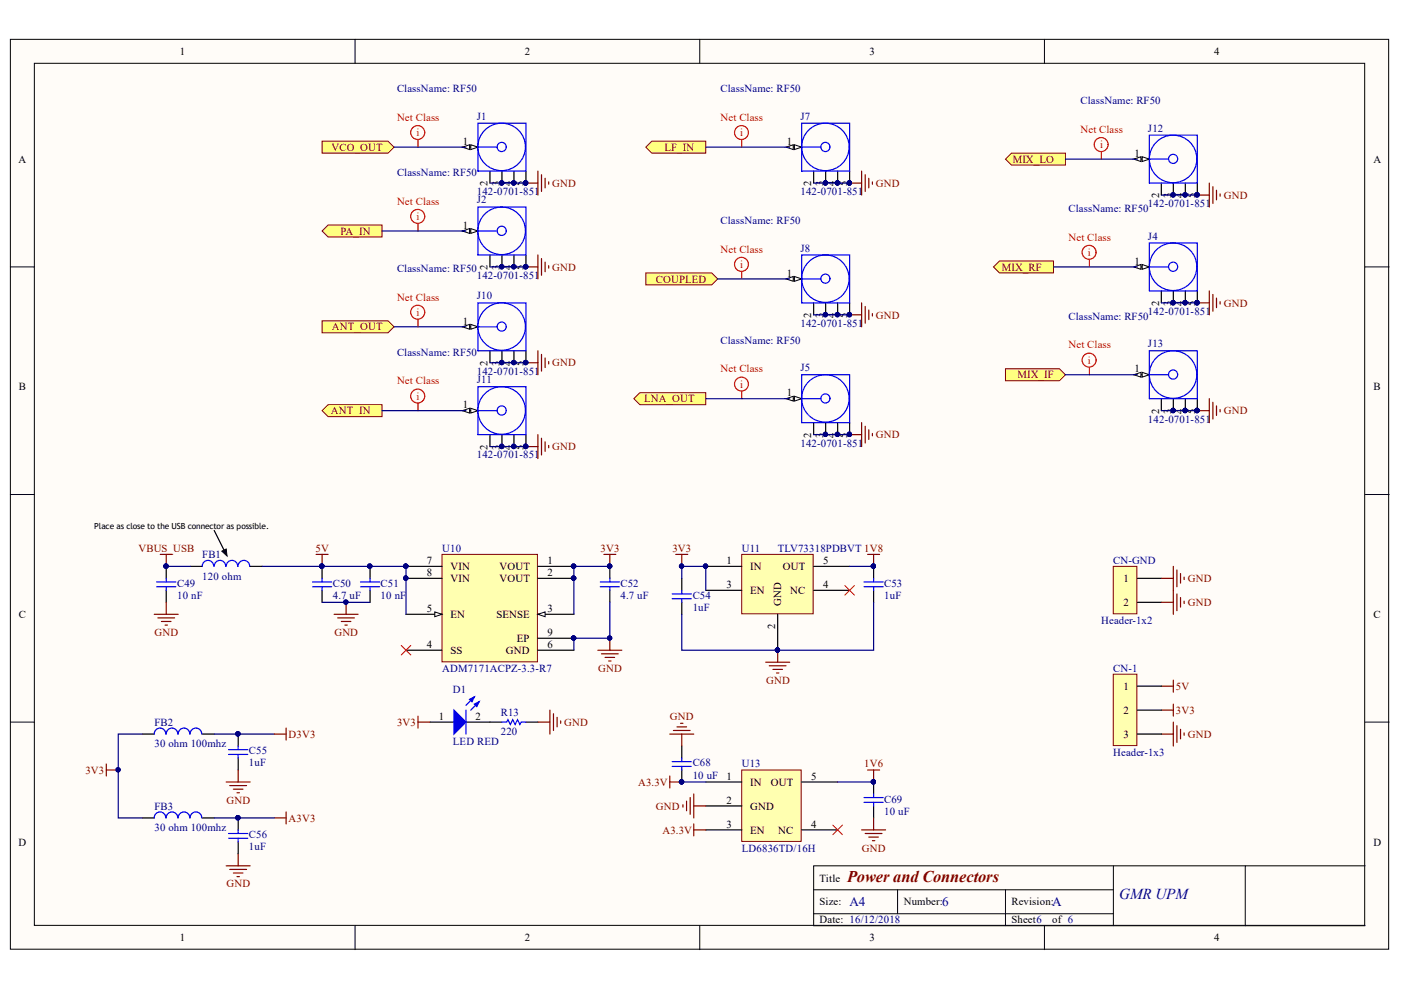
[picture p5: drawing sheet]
<svg xmlns="http://www.w3.org/2000/svg" width="297mm" height="210mm" viewBox="0 0 297 210" stroke-linecap="round" stroke-linejoin="round" font-family="sans-serif">
<defs><g id="words">
<text font-size="3.5" fill="#800000" x="179.6" y="186.9">Power and Connectors</text>
<text font-size="3.2" fill="#000080" x="237.3" y="190.5">GMR UPM</text>
<g font-size="2.8" fill="#000080">
<text x="180.1" y="192.1">A4</text>
<text x="199.7" y="192.1">6</text>
<text x="223.1" y="192.1">A</text>
</g>
<g font-size="2.3">
<text x="38.2" y="11.7">1</text>
<text x="111.2" y="11.7">2</text>
<text x="184.3" y="11.7">3</text>
<text x="257.4" y="11.7">4</text>
<text x="3.9" y="34.5">A</text>
<text x="98.1" y="30.7">1</text>
<text x="166.8" y="30.7">1</text>
<text x="240.5" y="33.2">1</text>
<text x="291.2" y="34.5">A</text>
<text x="103.4" y="39.5" transform="rotate(-90 103.4 39.5)">2</text>
<text x="105.9" y="39.5" transform="rotate(-90 105.9 39.5)">3</text>
<text x="108.5" y="39.5" transform="rotate(-90 108.5 39.5)">4</text>
<text x="111" y="39.5" transform="rotate(-90 111 39.5)">5</text>
<text x="172" y="39.5" transform="rotate(-90 172 39.5)">2</text>
<text x="174.5" y="39.5" transform="rotate(-90 174.5 39.5)">3</text>
<text x="177.1" y="39.5" transform="rotate(-90 177.1 39.5)">4</text>
<text x="179.6" y="39.5" transform="rotate(-90 179.6 39.5)">5</text>
<text x="245.8" y="42" transform="rotate(-90 245.8 42)">2</text>
<text x="248.3" y="42" transform="rotate(-90 248.3 42)">3</text>
<text x="250.8" y="42" transform="rotate(-90 250.8 42)">4</text>
<text x="253.4" y="42" transform="rotate(-90 253.4 42)">5</text>
<text x="98.1" y="48.5">1</text>
<text x="103.4" y="57.2" transform="rotate(-90 103.4 57.2)">2</text>
<text x="105.9" y="57.2" transform="rotate(-90 105.9 57.2)">3</text>
<text x="108.5" y="57.2" transform="rotate(-90 108.5 57.2)">4</text>
<text x="111" y="57.2" transform="rotate(-90 111 57.2)">5</text>
<text x="166.8" y="58.7">1</text>
<text x="240.5" y="56.1">1</text>
<text x="245.8" y="64.8" transform="rotate(-90 245.8 64.8)">2</text>
<text x="248.3" y="64.8" transform="rotate(-90 248.3 64.8)">3</text>
<text x="250.8" y="64.8" transform="rotate(-90 250.8 64.8)">4</text>
<text x="253.4" y="64.8" transform="rotate(-90 253.4 64.8)">5</text>
<text x="98.1" y="68.8">1</text>
<text x="172" y="67.4" transform="rotate(-90 172 67.4)">2</text>
<text x="174.5" y="67.4" transform="rotate(-90 174.5 67.4)">3</text>
<text x="177.1" y="67.4" transform="rotate(-90 177.1 67.4)">4</text>
<text x="179.6" y="67.4" transform="rotate(-90 179.6 67.4)">5</text>
<text x="103.4" y="77.5" transform="rotate(-90 103.4 77.5)">2</text>
<text x="105.9" y="77.5" transform="rotate(-90 105.9 77.5)">3</text>
<text x="108.5" y="77.5" transform="rotate(-90 108.5 77.5)">4</text>
<text x="111" y="77.5" transform="rotate(-90 111 77.5)">5</text>
<text x="4" y="82.8">B</text>
<text x="240.5" y="78.9">1</text>
<text x="291.2" y="82.8">B</text>
<text x="98.1" y="86.6">1</text>
<text x="166.8" y="84">1</text>
<text x="245.8" y="87.7" transform="rotate(-90 245.8 87.7)">2</text>
<text x="248.3" y="87.7" transform="rotate(-90 248.3 87.7)">3</text>
<text x="250.8" y="87.7" transform="rotate(-90 250.8 87.7)">4</text>
<text x="253.4" y="87.7" transform="rotate(-90 253.4 87.7)">5</text>
<text x="103.4" y="95.3" transform="rotate(-90 103.4 95.3)">2</text>
<text x="105.9" y="95.3" transform="rotate(-90 105.9 95.3)">3</text>
<text x="108.5" y="95.3" transform="rotate(-90 108.5 95.3)">4</text>
<text x="111" y="95.3" transform="rotate(-90 111 95.3)">5</text>
<text x="172" y="92.8" transform="rotate(-90 172 92.8)">2</text>
<text x="174.5" y="92.8" transform="rotate(-90 174.5 92.8)">3</text>
<text x="177.1" y="92.8" transform="rotate(-90 177.1 92.8)">4</text>
<text x="179.6" y="92.8" transform="rotate(-90 179.6 92.8)">5</text>
<text x="90.5" y="119.6">7</text>
<text x="116.1" y="119.6">1</text>
<text x="154.1" y="119.6">1</text>
<text x="174.5" y="119.6">5</text>
<text x="90.5" y="122.1">8</text>
<text x="95.5" y="120.9">VIN</text>
<text x="95.5" y="123.4">VIN</text>
<text x="105.9" y="120.9">VOUT</text>
<text x="105.9" y="123.4">VOUT</text>
<text x="116.1" y="122.1">2</text>
<text x="154.1" y="124.7">3</text>
<text x="159" y="120.9">IN</text>
<text x="159" y="125.9">EN</text>
<text x="166" y="120.9">OUT</text>
<text x="167.5" y="125.9">NC</text>
<text x="174.5" y="124.7">4</text>
<text x="238.2" y="123.4">1</text>
<text x="4" y="131">C</text>
<text x="90.5" y="129.8">5</text>
<text x="95.5" y="131">EN</text>
<text x="105.2" y="131">SENSE</text>
<text x="116.1" y="129.8">3</text>
<text x="165.6" y="128.5" transform="rotate(-90 165.6 128.5)">GND</text>
<text x="238.2" y="128.5">2</text>
<text x="291.2" y="131">C</text>
<text x="90.5" y="137.4">4</text>
<text x="109.6" y="136.1">EP</text>
<text x="116.1" y="137.4">6</text>
<text x="116.1" y="134.8">9</text>
<text x="164.4" y="133.4" transform="rotate(-90 164.4 133.4)">2</text>
<text x="95.5" y="138.6">SS</text>
<text x="107.3" y="138.6">GND</text>
<text x="238.2" y="146.2">1</text>
<text x="93.1" y="152.6">1</text>
<text x="100.8" y="152.6">2</text>
<text x="238.2" y="151.3">2</text>
<text x="238.2" y="156.4">3</text>
<text x="154.1" y="165.3">1</text>
<text x="159" y="166.6">IN</text>
<text x="163.4" y="166.6">OUT</text>
<text x="172" y="165.3">5</text>
<text x="154.1" y="170.4">2</text>
<text x="159" y="171.7">GND</text>
<text x="3.9" y="179.3">D</text>
<text x="154.1" y="175.5">3</text>
<text x="159" y="176.8">EN</text>
<text x="165" y="176.8">NC</text>
<text x="172" y="175.5">4</text>
<text x="291.2" y="179.3">D</text>
<text x="173.8" y="186.9">Title</text>
<text x="173.8" y="192">Size:</text>
<text x="191.6" y="192">Number:</text>
<text x="214.5" y="192">Revision:</text>
<text x="173.8" y="195.8">Date: 16/12/2018</text>
<text x="214.5" y="195.8">Sheet6</text>
<text x="223.1" y="195.8">of 6</text>
<text x="38.2" y="199.6">1</text>
<text x="111.2" y="199.6">2</text>
<text x="184.3" y="199.6">3</text>
<text x="257.4" y="199.6">4</text>
</g>
<g font-size="2.3" fill="#000080">
<text x="84.2" y="19.5">ClassName: RF50</text>
<text x="152.8" y="19.5">ClassName: RF50</text>
<text x="229.1" y="22.1">ClassName: RF50</text>
<text x="101.1" y="25.4">J1</text>
<text x="169.7" y="25.4">J7</text>
<text x="243.4" y="27.9">J12</text>
<text x="84.2" y="37.3">ClassName: RF50</text>
<text x="101.1" y="41.3">142-0701-851</text>
<text x="169.7" y="41.3">142-0701-851</text>
<text x="101.1" y="43.1">J2</text>
<text x="152.8" y="47.5">ClassName: RF50</text>
<text x="226.6" y="45">ClassName: RF50</text>
<text x="243.4" y="44">142-0701-851</text>
<text x="169.7" y="53.3">J8</text>
<text x="243.4" y="50.8">J4</text>
<text x="84.2" y="57.6">ClassName: RF50</text>
<text x="101.1" y="59.2">142-0701-851</text>
<text x="101.1" y="63.5">J10</text>
<text x="169.7" y="69.3">142-0701-851</text>
<text x="226.6" y="67.8">ClassName: RF50</text>
<text x="243.4" y="66.8">142-0701-851</text>
<text x="84.2" y="75.4">ClassName: RF50</text>
<text x="152.8" y="72.9">ClassName: RF50</text>
<text x="243.4" y="73.6">J13</text>
<text x="101.1" y="81.2">J11</text>
<text x="101.1" y="79.5">142-0701-851</text>
<text x="169.7" y="78.7">J5</text>
<text x="243.4" y="89.6">142-0701-851</text>
<text x="169.7" y="94.7">142-0701-851</text>
<text x="101.1" y="97.2">142-0701-851</text>
<text x="42.9" y="118.3">FB1</text>
<text x="93.7" y="117.1">U10</text>
<text x="157.3" y="117.1">U11</text>
<text x="164.9" y="117.1">TLV73318PDBVT 1V8</text>
<text x="236" y="119.6">CN-GND</text>
<text x="37.6" y="124.4">C49</text>
<text x="42.9" y="122.9">120 ohm</text>
<text x="70.6" y="124.4">C50</text>
<text x="80.7" y="124.4">C51</text>
<text x="131.6" y="124.4">C52</text>
<text x="187.5" y="124.4">C53</text>
<text x="37.6" y="127">10 nF</text>
<text x="70.6" y="127">4.7 uF</text>
<text x="80.7" y="127">10 nF</text>
<text x="131.6" y="127">4.7 uF</text>
<text x="146.9" y="127">C54</text>
<text x="146.9" y="129.5">1uF</text>
<text x="187.5" y="127">1uF</text>
<text x="233.5" y="132.3">Header-1x2</text>
<text x="93.7" y="142.4">ADM7171ACPZ-3.3-R7</text>
<text x="236" y="142.4">CN-1</text>
<text x="96" y="147">D1</text>
<text x="32.7" y="153.8">FB2</text>
<text x="106.2" y="151.8">R13</text>
<text x="106.2" y="155.9">220</text>
<text x="32.7" y="158.4">30 ohm 100mhz</text>
<text x="52.8" y="159.9">C55</text>
<text x="96" y="157.9">LED RED</text>
<text x="236" y="160.2">Header-1x3</text>
<text x="52.8" y="162.5">1uF</text>
<text x="146.9" y="162.5">C68</text>
<text x="146.9" y="165.1">10 uF</text>
<text x="157.3" y="162.7">U13</text>
<text x="32.7" y="171.7">FB3</text>
<text x="187.5" y="170.2">C69</text>
<text x="187.5" y="172.7">10 uF</text>
<text x="32.7" y="176.2">30 ohm 100mhz</text>
<text x="52.8" y="177.8">C56</text>
<text x="52.8" y="180.3">1uF</text>
<text x="157.3" y="180.6">LD6836TD/16H</text>
</g>
<g font-size="2.3" fill="#f00">
<text x="84.2" y="25.6">Net Class</text>
<text x="88.3" y="28.9">i</text>
<text x="152.8" y="25.6">Net Class</text>
<text x="156.9" y="28.9">i</text>
<text x="229.1" y="28.1">Net Class</text>
<text x="233.2" y="31.4">i</text>
<text x="84.2" y="43.4">Net Class</text>
<text x="88.3" y="46.7">i</text>
<text x="152.8" y="53.6">Net Class</text>
<text x="226.6" y="51.1">Net Class</text>
<text x="156.9" y="56.9">i</text>
<text x="230.6" y="54.3">i</text>
<text x="84.2" y="63.7">Net Class</text>
<text x="88.3" y="67">i</text>
<text x="226.6" y="73.9">Net Class</text>
<text x="230.6" y="77.2">i</text>
<text x="84.2" y="81.5">Net Class</text>
<text x="152.8" y="78.9">Net Class</text>
<text x="156.9" y="82.2">i</text>
<text x="88.3" y="84.8">i</text>
</g>
<g font-size="2.3" fill="#800000">
<text x="70.3" y="31.9">VCO_OUT</text>
<text x="140.9" y="31.9">LF_IN</text>
<text x="214.7" y="34.5">MIX_LO</text>
<text x="117.1" y="39.6">GND</text>
<text x="185.7" y="39.6">GND</text>
<text x="259.5" y="42.1">GND</text>
<text x="72.2" y="49.8">PA_IN</text>
<text x="117.1" y="57.4">GND</text>
<text x="139.1" y="59.9">COUPLED</text>
<text x="212.4" y="57.4">MIX_RF</text>
<text x="259.5" y="65">GND</text>
<text x="70.4" y="70.1">ANT_OUT</text>
<text x="185.7" y="67.5">GND</text>
<text x="117.1" y="77.7">GND</text>
<text x="215.7" y="80.2">MIX_IF</text>
<text x="70.1" y="87.8">ANT_IN</text>
<text x="136.5" y="85.3">LNA_OUT</text>
<text x="259.5" y="87.8">GND</text>
<text x="117.1" y="95.4">GND</text>
<text x="185.7" y="92.9">GND</text>
<text x="29.4" y="117.1">VBUS_USB</text>
<text x="66.9" y="117.1">5V</text>
<text x="127.3" y="117.1">3V3</text>
<text x="142.5" y="117.1">3V3</text>
<text x="251.9" y="123.4">GND</text>
<text x="251.9" y="128.5">GND</text>
<text x="32.7" y="134.8">GND</text>
<text x="70.9" y="134.8">GND</text>
<text x="126.8" y="142.4">GND</text>
<text x="162.4" y="145">GND</text>
<text x="249.3" y="146.2">5V</text>
<text x="84.2" y="153.8">3V3</text>
<text x="119.6" y="153.8">GND</text>
<text x="142" y="152.6">GND</text>
<text x="249.3" y="151.3">3V3</text>
<text x="61.2" y="156.4">D3V3</text>
<text x="251.9" y="156.4">GND</text>
<text x="18.1" y="164.1">3V3</text>
<text x="135.3" y="166.6">A3.3V</text>
<text x="183.2" y="162.7">1V6</text>
<text x="48.1" y="170.4">GND</text>
<text x="139.1" y="171.7">GND</text>
<text x="61.2" y="174.2">A3V3</text>
<text x="140.4" y="176.8">A3.3V</text>
<text x="182.7" y="180.6">GND</text>
<text x="48.1" y="188.2">GND</text>
</g>
<text font-size="1.8" x="20" y="112.1">Place as close to the USB connector as possible.</text>
</g></defs>
<g fill="#fffcf8" stroke="#000" stroke-width=".21">
<path d="M2.2 8.3h292.2v193h-292.2z"/>
<path d="M7.3 13.4h282v182.8h-282z"/>
</g>
<g fill="none" stroke="#000" stroke-width=".21">
<path d="M75.3 8.3v5.1M148.4 8.3v5.1M221.4 8.3v5.1M2.2 56.6h5.1M289.4 56.6h5.1M2.2 104.8h5.1M289.4 104.8h5.1M2.2 153.1h5.1M289.4 153.1h5.1M75.3 196.3v5.1M148.4 196.3v5.1M172.5 188.7h63.6"/>
<path d="M172.5 193.7h63.6M190.3 188.7v5M213.2 188.7v7.6M221.4 196.3v5.1M236.1 183.6v12.7M264 183.6h-91.5v12.7h116.9M289.4 183.6h-25.4v12.7"/>
</g>
<path d="M93.7 117.5h20.2v22.8h-20.2z" fill="#ffffb0" stroke="#800000" stroke-width=".21"/>
<path d="M114 120.1h7.7M114 122.6h7.7M114 130.2h7.7" fill="none" stroke="#000" stroke-width=".25"/>
<g fill="#000080" stroke="#000080" stroke-width=".21">
<circle cx="121.6" cy="120" r=".46"/>
<circle cx="121.6" cy="122.6" r=".46"/>
</g>
<path d="M114 130.2l1.6-.5v1.1z" fill="#fffcf8"/>
<path d="M114 130.2l1.6-.5v1.1z" fill="none" stroke="#000" stroke-width=".21"/>
<path d="M86.1 137.9h7.6M86.1 130.2h7.6" fill="none" stroke="#000" stroke-width=".25"/>
<path d="M92.2 129.7l1.5 .5-1.5 .6z" fill="#fffcf8"/>
<path d="M92.2 129.7l1.5 .5-1.5 .6z" fill="none" stroke="#000" stroke-width=".21"/>
<g fill="none" stroke="#000" stroke-width=".25">
<path d="M98.8 87.1h2.5M111.5 92.2v2.5M35.2 120.1v2.5M35.2 125.2v2.5M40.3 120.1h2.6M53 120.1h2.6M68.3 120.1v2.5M68.3 125.2v2.5M78.5 120.1v2.5M78.5 125.2v2.5M86.1 120.1h7.6M86.1 122.6h7.6"/>
<path d="M114 137.9h7.7M114 135.3h7.7M129.3 120.1v2.5M129.3 125.2v2.5"/>
</g>
<g fill="#000080" stroke="#000080" stroke-width=".21">
<circle cx="86" cy="120" r=".46"/>
<circle cx="86" cy="122.6" r=".46"/>
<circle cx="121.6" cy="135.3" r=".46"/>
<circle cx="121.6" cy="120" r=".46"/>
<circle cx="121.6" cy="122.6" r=".46"/>
<circle cx="129.2" cy="120" r=".46"/>
<circle cx="129.2" cy="135.3" r=".46"/>
<circle cx="68.2" cy="120" r=".46"/>
<circle cx="78.4" cy="120" r=".46"/>
<circle cx="73.3" cy="127.7" r=".46"/>
<circle cx="144.5" cy="120" r=".46"/>
<circle cx="185.2" cy="120" r=".46"/>
<circle cx="164.8" cy="137.8" r=".46"/>
<circle cx="35.2" cy="120" r=".46"/>
<circle cx="111.4" cy="94.7" r=".47"/>
</g>
<g fill="none" stroke="#00f" stroke-width=".25">
<path d="M33.2 123.4h4.1M33.2 124.4h4.1M35.2 122.6v.8M35.2 124.4v.8M45.3 120.1a1.22 1.22 0 0 0-1.2-1.3 1.22 1.22 0 0 0-1.2 1.3M47.9 120.1a1.22 1.22 0 0 0-1.3-1.3 1.22 1.22 0 0 0-1.2 1.3M50.4 120.1a1.22 1.22 0 0 0-1.2-1.3 1.22 1.22 0 0 0-1.2 1.3M52.9 120.1a1.23 1.23 0 0 0-1.2-1.3 1.23 1.23 0 0 0-1.2 1.3M66.3 123.4h4M66.3 124.4h4M68.3 122.6v.8M68.3 124.4v.8"/>
<path d="M76.4 123.4h4.1M76.4 124.4h4.1M78.5 122.6v.8M78.5 124.4v.8M127.3 123.4h4M127.3 124.4h4M129.3 122.6v.8M129.3 124.4v.8"/>
<circle cx="106.4" cy="87" r="5"/>
<circle cx="106.4" cy="87" r=".97"/>
</g>
<g fill="none" stroke="#800000" stroke-width=".25">
<path d="M34 117.5h2.5M35.2 117.5v2.6M67 117.5h2.6M68.3 117.5v2.6M143.3 117.5h2.5M144.5 117.5v2.6M183.9 117.5h2.6M185.2 117.5v2.6M32.7 130.2h5.1M33.5 131h3.5M34.2 131.8h2.1M35 132.5h.5"/>
<path d="M35.2 127.7v2.5M70.8 130.2h5.1M71.6 131h3.6M72.4 131.8h2M73.1 132.5h.5M73.4 127.7v2.5M126.8 137.9h5M127.5 138.6h3.6M128.3 139.4h2M129.3 135.3v2.6M164.9 137.9v2.5M88.6 151.8v2.6"/>
<path d="M88.6 153.1h2.6M129 140.1h.6M162.3 140.4h5.1M163.1 141.2h3.6M163.9 141.9h2M164.6 142.7h.5"/>
</g>
<path d="M85.1 136.8l2 2.1M87.1 136.8l-2 2.1" fill="none" stroke="#f00" stroke-width=".21"/>
<path d="M99.8 86.6l1.5 .5-1.5 .5z" fill="#fffcf8"/>
<path d="M99.8 86.6l1.5 .5-1.5 .5z" fill="none" stroke="#000" stroke-width=".21"/>
<path d="M98 87.1l1.6-.5v1z" fill="#fffcf8"/>
<path d="M98 87.1l1.6-.5v1z" fill="none" stroke="#000" stroke-width=".21"/>
<path d="M98.8 69.3h2.5M111.5 74.4v2.5M103.9 92.2v2.5M106.4 92.2v2.5M109 92.2v2.5" fill="none" stroke="#000" stroke-width=".25"/>
<g fill="#000080" stroke="#000080" stroke-width=".21">
<circle cx="106.4" cy="94.7" r=".46"/>
<circle cx="108.9" cy="94.7" r=".46"/>
<circle cx="111.4" cy="94.7" r=".47"/>
<circle cx="111.4" cy="76.9" r=".46"/>
</g>
<g fill="none" stroke="#00f" stroke-width=".25">
<path d="M101.3 82h10.2v10.2h-10.2zM101.3 87.1h4.1"/>
<circle cx="106.4" cy="69.2" r="5"/>
<circle cx="106.4" cy="69.2" r=".97"/>
</g>
<path d="M99.8 68.8l1.5 .5-1.5 .5z" fill="#fffcf8"/>
<path d="M99.8 68.8l1.5 .5-1.5 .5z" fill="none" stroke="#000" stroke-width=".21"/>
<path d="M98 69.3l1.6-.5v1z" fill="#fffcf8"/>
<path d="M98 69.3l1.6-.5v1z" fill="none" stroke="#000" stroke-width=".21"/>
<path d="M103.9 74.4v2.5M106.4 74.4v2.5M109 74.4v2.5M91.2 153.1h5.1M98.8 153.1h5.1" fill="none" stroke="#000" stroke-width=".25"/>
<g fill="#000080" stroke="#000080" stroke-width=".21">
<circle cx="106.4" cy="76.9" r=".46"/>
<circle cx="108.9" cy="76.9" r=".46"/>
<circle cx="111.4" cy="76.9" r=".46"/>
</g>
<path d="M101.3 64.2h10.2v10.2h-10.2zM101.3 69.3h4.1" fill="none" stroke="#00f" stroke-width=".25"/>
<path d="M96.3 150.6l2.5 2.5-2.5 2.5z" fill="#00f"/>
<path d="M96.3 150.6l2.5 2.5-2.5 2.5zM100.6 147.8l-1.8 1.7M101.6 148.8l-1.8 1.8" fill="none" stroke="#00f" stroke-width=".25"/>
<path d="M100.6 149.3l1-.5-.5 1z" fill="#00f"/>
<path d="M100.6 149.3l1-.5-.5 1z" fill="none" stroke="#00f" stroke-width=".25"/>
<path d="M99.6 148.3l1-.5-.5 1z" fill="#00f"/>
<g fill="none" stroke="#00f" stroke-width=".25">
<path d="M35.1 155.6a1.22 1.22 0 0 0-1.2-1.2 1.22 1.22 0 0 0-1.2 1.2M37.7 155.6a1.22 1.22 0 0 0-1.2-1.2 1.22 1.22 0 0 0-1.3 1.2M40.2 155.6a1.22 1.22 0 0 0-1.2-1.2 1.22 1.22 0 0 0-1.2 1.2M42.8 155.6a1.23 1.23 0 0 0-1.3-1.2 1.23 1.23 0 0 0-1.2 1.2M48.5 158.9h4M48.5 160h4M50.5 158.2v.7M50.5 160v.7M98.8 150.6v5M99.6 148.3l1-.5-.5 1zM106.4 153.1h1l.3-.5 .5 1 .5-1 .5 1 .5-1 .5 1 .3-.5h1M35.1 173.4a1.22 1.22 0 0 0-1.2-1.3 1.22 1.22 0 0 0-1.2 1.3"/>
<path d="M37.7 173.4a1.22 1.22 0 0 0-1.2-1.3 1.22 1.22 0 0 0-1.3 1.3M40.2 173.4a1.22 1.22 0 0 0-1.2-1.3 1.22 1.22 0 0 0-1.2 1.3M42.8 173.4a1.23 1.23 0 0 0-1.3-1.3 1.23 1.23 0 0 0-1.2 1.3M48.5 176.7h4M48.5 177.7h4M50.5 176v.7M50.5 177.7v.8"/>
</g>
<path d="M30.2 155.6h2.5M42.9 155.6h2.5M50.5 155.6v2.6M103.9 153.1h2.5M111.5 153.1h2.5M30.2 173.4h2.5M42.9 173.4h2.5M50.5 160.7v2.6M50.5 173.4v2.6M50.5 178.5v2.5" fill="none" stroke="#000" stroke-width=".25"/>
<path d="M128 117.5h2.6M129.3 117.5v2.6M114 153.1h2.6M116.6 150.6v5M117.4 151.3v3.6M118.1 152.1v2M118.9 152.8v.6" fill="none" stroke="#800000" stroke-width=".25"/>
<g fill="#000080" stroke="#000080" stroke-width=".21">
<circle cx="129.2" cy="120" r=".46"/>
<circle cx="50.4" cy="155.6" r=".46"/>
<circle cx="50.4" cy="173.4" r=".47"/>
</g>
<g fill="#ffff80" stroke="#800000" stroke-width=".21">
<path d="M68.3 68h14l1.2 1.3-1.2 1.3h-14z" fill-rule="evenodd"/>
<path d="M68.3 87.1l1.3-1.3h11.4v2.5h-11.4z" fill-rule="evenodd"/>
</g>
<g fill="none" stroke="#f00" stroke-width=".25">
<path d="M88.6 67.8v1.5M88.6 85.5v1.6"/>
<circle cx="88.6" cy="66.2" r="1.48"/>
<circle cx="88.6" cy="84" r="1.48"/>
</g>
<path d="M111.5 76.9h2.5M114 74.4v5.1M114.8 75.1v3.6M115.6 75.9v2M116.3 76.7v.5M111.5 94.7h2.5M114 92.2v5M114.8 92.9v3.6M115.6 93.7v2M116.3 94.4v.5" fill="none" stroke="#800000" stroke-width=".25"/>
<g fill="#000080" stroke="#000080" stroke-width=".21">
<circle cx="111.4" cy="76.9" r=".46"/>
<circle cx="111.4" cy="94.7" r=".47"/>
<circle cx="111.4" cy="56.5" r=".46"/>
</g>
<path d="M98.8 49h2.5M111.5 54.1v2.5" fill="none" stroke="#000" stroke-width=".25"/>
<g fill="none" stroke="#00f" stroke-width=".25">
<circle cx="106.4" cy="48.9" r="5"/>
<circle cx="106.4" cy="48.9" r=".97"/>
</g>
<path d="M99.8 48.5l1.5 .5-1.5 .5z" fill="#fffcf8"/>
<path d="M99.8 48.5l1.5 .5-1.5 .5z" fill="none" stroke="#000" stroke-width=".21"/>
<path d="M98 49l1.6-.5v1z" fill="#fffcf8"/>
<path d="M98 49l1.6-.5v1z" fill="none" stroke="#000" stroke-width=".21"/>
<path d="M98.8 31.2h2.5M111.5 36.3v2.5M103.9 54.1v2.5M106.4 54.1v2.5M109 54.1v2.5" fill="none" stroke="#000" stroke-width=".25"/>
<g fill="#000080" stroke="#000080" stroke-width=".21">
<circle cx="106.4" cy="56.5" r=".46"/>
<circle cx="108.9" cy="56.5" r=".46"/>
<circle cx="111.4" cy="56.5" r=".46"/>
<circle cx="111.4" cy="38.8" r=".47"/>
</g>
<g fill="none" stroke="#00f" stroke-width=".25">
<path d="M101.3 43.9h10.2v10.2h-10.2zM101.3 49h4.1"/>
<circle cx="106.4" cy="31.2" r=".97"/>
<circle cx="106.4" cy="31.1" r="5"/>
</g>
<path d="M99.8 30.7l1.5 .5-1.5 .5z" fill="#fffcf8"/>
<path d="M99.8 30.7l1.5 .5-1.5 .5z" fill="none" stroke="#000" stroke-width=".21"/>
<path d="M98 31.2l1.6-.5v1z" fill="#fffcf8"/>
<path d="M98 31.2l1.6-.5v1z" fill="none" stroke="#000" stroke-width=".21"/>
<path d="M103.9 36.3v2.5M106.4 36.3v2.5M109 36.3v2.5" fill="none" stroke="#000" stroke-width=".25"/>
<g fill="#000080" stroke="#000080" stroke-width=".21">
<circle cx="106.4" cy="38.8" r=".46"/>
<circle cx="108.9" cy="38.8" r=".46"/>
<circle cx="111.4" cy="38.8" r=".47"/>
</g>
<path d="M101.3 26.1h10.2v10.2h-10.2zM101.3 31.2h4.1" fill="none" stroke="#00f" stroke-width=".25"/>
<g fill="#ffff80" stroke="#800000" stroke-width=".21">
<path d="M68.3 29.9h14l1.2 1.3-1.2 1.3h-14z" fill-rule="evenodd"/>
<path d="M68.3 49l1.3-1.3h11.4v2.5h-11.4z" fill-rule="evenodd"/>
</g>
<g fill="none" stroke="#f00" stroke-width=".25">
<path d="M88.6 29.7v1.5M88.6 47.5v1.5"/>
<circle cx="88.6" cy="28.1" r="1.48"/>
<circle cx="88.6" cy="45.9" r="1.48"/>
</g>
<path d="M111.5 38.8h2.5M114 36.3v5.1M114.8 37v3.6M115.6 37.8v2M116.3 38.6v.5M111.5 56.6h2.5M114 54.1v5M114.8 54.8v3.6M115.6 55.6v2M116.3 56.3v.5" fill="none" stroke="#800000" stroke-width=".25"/>
<g fill="#000080" stroke="#000080" stroke-width=".21">
<circle cx="111.4" cy="38.8" r=".47"/>
<circle cx="111.4" cy="56.5" r=".46"/>
<circle cx="180.1" cy="92.1" r=".46"/>
</g>
<path d="M167.4 84.5h2.6M180.1 89.6v2.6" fill="none" stroke="#000" stroke-width=".25"/>
<g fill="none" stroke="#00f" stroke-width=".25">
<circle cx="175" cy="84.5" r=".97"/>
<circle cx="175" cy="84.5" r="5"/>
</g>
<path d="M168.4 84l1.6 .5-1.6 .5z" fill="#fffcf8"/>
<path d="M168.4 84l1.6 .5-1.6 .5z" fill="none" stroke="#000" stroke-width=".21"/>
<path d="M166.7 84.5l1.5-.5v1z" fill="#fffcf8"/>
<path d="M166.7 84.5l1.5-.5v1z" fill="none" stroke="#000" stroke-width=".21"/>
<path d="M172.5 89.6v2.6M175.1 89.6v2.6M177.6 89.6v2.6" fill="none" stroke="#000" stroke-width=".25"/>
<g fill="#000080" stroke="#000080" stroke-width=".21">
<circle cx="175" cy="92.1" r=".46"/>
<circle cx="177.5" cy="92.1" r=".46"/>
<circle cx="180.1" cy="92.1" r=".46"/>
</g>
<path d="M170 79.5h10.1v10.1h-10.1zM170 84.5h4" fill="none" stroke="#00f" stroke-width=".25"/>
<path d="M134.4 84.5l1.3-1.2h13.9v2.5h-13.9z" fill-rule="evenodd" fill="#ffff80" stroke="#800000" stroke-width=".21"/>
<g fill="none" stroke="#f00" stroke-width=".25">
<path d="M157.3 83v1.5"/>
<circle cx="157.2" cy="81.4" r="1.47"/>
</g>
<path d="M180.1 92.2h2.6M182.7 89.6v5.1M183.4 90.4v3.5M184.2 91.1v2.1M185 91.9v.5" fill="none" stroke="#800000" stroke-width=".25"/>
<g fill="#000080" stroke="#000080" stroke-width=".21">
<circle cx="180.1" cy="92.1" r=".46"/>
<circle cx="180.1" cy="38.8" r=".46"/>
</g>
<path d="M167.4 31.2h2.6M180.1 36.3v2.5" fill="none" stroke="#000" stroke-width=".25"/>
<g fill="none" stroke="#00f" stroke-width=".25">
<circle cx="175" cy="31.2" r=".97"/>
<circle cx="175" cy="31.1" r="5"/>
</g>
<path d="M168.4 30.7l1.6 .5-1.6 .5z" fill="#fffcf8"/>
<path d="M168.4 30.7l1.6 .5-1.6 .5z" fill="none" stroke="#000" stroke-width=".21"/>
<path d="M166.7 31.2l1.5-.5v1z" fill="#fffcf8"/>
<path d="M166.7 31.2l1.5-.5v1z" fill="none" stroke="#000" stroke-width=".21"/>
<path d="M172.5 36.3v2.5M175.1 36.3v2.5M177.6 36.3v2.5" fill="none" stroke="#000" stroke-width=".25"/>
<g fill="#000080" stroke="#000080" stroke-width=".21">
<circle cx="175" cy="38.8" r=".46"/>
<circle cx="177.5" cy="38.8" r=".46"/>
<circle cx="180.1" cy="38.8" r=".46"/>
</g>
<path d="M170 26.1h10.1v10.2h-10.1zM170 31.2h4" fill="none" stroke="#00f" stroke-width=".25"/>
<path d="M136.9 31.2l1.3-1.3h11.4v2.6h-11.4z" fill-rule="evenodd" fill="#ffff80" stroke="#800000" stroke-width=".21"/>
<g fill="none" stroke="#f00" stroke-width=".25">
<path d="M157.3 29.7v1.5"/>
<circle cx="157.2" cy="28.1" r="1.47"/>
</g>
<path d="M180.1 38.8h2.6M182.7 36.3v5.1M183.4 37v3.6M184.2 37.8v2M185 38.6v.5" fill="none" stroke="#800000" stroke-width=".25"/>
<g fill="#000080" stroke="#000080" stroke-width=".21">
<circle cx="180.1" cy="38.8" r=".46"/>
<circle cx="180.1" cy="66.7" r=".46"/>
</g>
<path d="M167.4 59.1h2.6M180.1 64.2v2.6" fill="none" stroke="#000" stroke-width=".25"/>
<g fill="none" stroke="#00f" stroke-width=".25">
<circle cx="175" cy="59.1" r=".97"/>
<circle cx="175" cy="59.1" r="5"/>
</g>
<path d="M168.4 58.6l1.6 .5-1.6 .5z" fill="#fffcf8"/>
<path d="M168.4 58.6l1.6 .5-1.6 .5z" fill="none" stroke="#000" stroke-width=".21"/>
<path d="M166.7 59.1l1.5-.5v1z" fill="#fffcf8"/>
<path d="M166.7 59.1l1.5-.5v1z" fill="none" stroke="#000" stroke-width=".21"/>
<path d="M172.5 64.2v2.6M175.1 64.2v2.6M177.6 64.2v2.6" fill="none" stroke="#000" stroke-width=".25"/>
<g fill="#000080" stroke="#000080" stroke-width=".21">
<circle cx="175" cy="66.7" r=".46"/>
<circle cx="177.5" cy="66.7" r=".46"/>
<circle cx="180.1" cy="66.7" r=".46"/>
</g>
<path d="M170 54.1h10.1v10.1h-10.1zM170 59.1h4" fill="none" stroke="#00f" stroke-width=".25"/>
<path d="M136.9 57.9h14l1.3 1.2-1.3 1.3h-14z" fill-rule="evenodd" fill="#ffff80" stroke="#800000" stroke-width=".21"/>
<g fill="none" stroke="#f00" stroke-width=".25">
<path d="M157.3 57.6v1.5"/>
<circle cx="157.2" cy="56.1" r="1.48"/>
</g>
<path d="M180.1 66.8h2.6M182.7 64.2v5.1M183.4 65v3.5M184.2 65.7v2.1M185 66.5v.5" fill="none" stroke="#800000" stroke-width=".25"/>
<g fill="#000080" stroke="#000080" stroke-width=".21">
<circle cx="180.1" cy="66.7" r=".46"/>
<circle cx="253.8" cy="41.3" r=".46"/>
</g>
<path d="M241.1 33.7h2.6M253.9 38.8v2.6" fill="none" stroke="#000" stroke-width=".25"/>
<g fill="none" stroke="#00f" stroke-width=".25">
<circle cx="248.7" cy="33.7" r="5"/>
<circle cx="248.7" cy="33.7" r=".97"/>
</g>
<path d="M242.2 33.2l1.5 .5-1.5 .5z" fill="#fffcf8"/>
<path d="M242.2 33.2l1.5 .5-1.5 .5z" fill="none" stroke="#000" stroke-width=".21"/>
<path d="M240.4 33.7l1.5-.5v1z" fill="#fffcf8"/>
<path d="M240.4 33.7l1.5-.5v1z" fill="none" stroke="#000" stroke-width=".21"/>
<path d="M246.2 38.8v2.6M248.8 38.8v2.6M251.3 38.8v2.6" fill="none" stroke="#000" stroke-width=".25"/>
<g fill="#000080" stroke="#000080" stroke-width=".21">
<circle cx="248.7" cy="41.3" r=".46"/>
<circle cx="251.3" cy="41.3" r=".46"/>
<circle cx="253.8" cy="41.3" r=".46"/>
</g>
<path d="M243.7 28.7h10.2v10.1h-10.2zM243.7 33.7h4.1" fill="none" stroke="#00f" stroke-width=".25"/>
<path d="M213.2 33.7l1.3-1.2h11.4v2.5h-11.4z" fill-rule="evenodd" fill="#ffff80" stroke="#800000" stroke-width=".21"/>
<g fill="none" stroke="#f00" stroke-width=".25">
<path d="M233.5 32.2v1.5"/>
<circle cx="233.5" cy="30.7" r="1.48"/>
</g>
<path d="M256.4 38.8v5.1M257.2 39.6v3.5M253.9 41.4h2.5M257.9 40.3v2.1M258.7 41.1v.5" fill="none" stroke="#800000" stroke-width=".25"/>
<g fill="#000080" stroke="#000080" stroke-width=".21">
<circle cx="253.8" cy="41.3" r=".46"/>
<circle cx="253.8" cy="87" r=".47"/>
</g>
<path d="M241.1 79.5h2.6M253.9 84.5v2.6" fill="none" stroke="#000" stroke-width=".25"/>
<g fill="none" stroke="#00f" stroke-width=".25">
<circle cx="248.7" cy="79.4" r=".97"/>
<circle cx="248.7" cy="79.4" r="5"/>
</g>
<path d="M242.2 78.9l1.5 .6-1.5 .5z" fill="#fffcf8"/>
<path d="M242.2 78.9l1.5 .6-1.5 .5z" fill="none" stroke="#000" stroke-width=".21"/>
<path d="M240.4 79.5l1.5-.6v1.1z" fill="#fffcf8"/>
<path d="M240.4 79.5l1.5-.6v1.1z" fill="none" stroke="#000" stroke-width=".21"/>
<path d="M246.2 84.5v2.6M248.8 84.5v2.6M251.3 84.5v2.6" fill="none" stroke="#000" stroke-width=".25"/>
<g fill="#000080" stroke="#000080" stroke-width=".21">
<circle cx="248.7" cy="87" r=".46"/>
<circle cx="251.3" cy="87" r=".46"/>
<circle cx="253.8" cy="87" r=".47"/>
</g>
<path d="M243.7 74.4h10.2v10.1h-10.2zM243.7 79.5h4.1" fill="none" stroke="#00f" stroke-width=".25"/>
<path d="M213.2 78.2h11.4l1.3 1.3-1.3 1.2h-11.4z" fill-rule="evenodd" fill="#ffff80" stroke="#800000" stroke-width=".21"/>
<g fill="none" stroke="#f00" stroke-width=".25">
<path d="M231 77.9v1.6"/>
<circle cx="230.9" cy="76.4" r="1.48"/>
</g>
<path d="M253.9 87.1h2.5M256.4 84.5v5.1M257.2 85.3v3.5M257.9 86.1v2M258.7 86.8v.5" fill="none" stroke="#800000" stroke-width=".25"/>
<g fill="#000080" stroke="#000080" stroke-width=".21">
<circle cx="253.8" cy="87" r=".47"/>
<circle cx="253.8" cy="64.2" r=".47"/>
</g>
<path d="M241.1 56.6h2.6M253.9 61.7v2.5" fill="none" stroke="#000" stroke-width=".25"/>
<g fill="none" stroke="#00f" stroke-width=".25">
<circle cx="248.7" cy="56.6" r=".97"/>
<circle cx="248.7" cy="56.6" r="5"/>
</g>
<path d="M242.2 56.1l1.5 .5-1.5 .5z" fill="#fffcf8"/>
<path d="M242.2 56.1l1.5 .5-1.5 .5z" fill="none" stroke="#000" stroke-width=".21"/>
<path d="M240.4 56.6l1.5-.5v1z" fill="#fffcf8"/>
<path d="M240.4 56.6l1.5-.5v1z" fill="none" stroke="#000" stroke-width=".21"/>
<path d="M246.2 61.7v2.5M248.8 61.7v2.5M251.3 61.7v2.5" fill="none" stroke="#000" stroke-width=".25"/>
<g fill="#000080" stroke="#000080" stroke-width=".21">
<circle cx="248.7" cy="64.2" r=".46"/>
<circle cx="251.3" cy="64.2" r=".46"/>
<circle cx="253.8" cy="64.2" r=".47"/>
</g>
<path d="M243.7 51.5h10.2v10.2h-10.2zM243.7 56.6h4.1" fill="none" stroke="#00f" stroke-width=".25"/>
<path d="M210.6 56.6l1.3-1.3h11.4v2.6h-11.4z" fill-rule="evenodd" fill="#ffff80" stroke="#800000" stroke-width=".21"/>
<g fill="none" stroke="#f00" stroke-width=".25">
<path d="M231 55.1v1.5"/>
<circle cx="230.9" cy="53.5" r="1.48"/>
</g>
<g fill="none" stroke="#800000" stroke-width=".25">
<path d="M253.9 64.2h2.5M256.4 61.7v5.1M257.2 62.4v3.6M257.9 63.2v2M258.7 64v.5M246.2 155.6h2.6M246.2 150.6h2.6M246.2 145.5h2.6M248.8 144.2v2.6M248.8 149.3v2.5M248.8 153.1v5.1M249.5 153.9v3.5"/>
<path d="M250.3 154.6v2.1M251.1 155.4v.5"/>
</g>
<circle cx="253.8" cy="64.2" r=".47" fill="#000080" stroke="#000080" stroke-width=".21"/>
<path d="M157.3 117.5h15.1v12.6h-15.1z" fill="#ffffb0" stroke="#800000" stroke-width=".21"/>
<path d="M144.5 122.6v2.6M144.5 127.7v2.5M149.6 120.1h7.7M149.6 125.2h7.7M164.9 130.2v7.7M172.5 120.1h7.6M172.5 125.2h7.6M185.2 120.1v2.5M185.2 125.2v2.5" fill="none" stroke="#000" stroke-width=".25"/>
<g fill="#000080" stroke="#000080" stroke-width=".21">
<circle cx="149.6" cy="120" r=".46"/>
<circle cx="164.8" cy="137.8" r=".46"/>
<circle cx="185.2" cy="120" r=".46"/>
</g>
<path d="M179.1 124.1l2.1 2.1M181.2 124.1l-2.1 2.1" fill="none" stroke="#f00" stroke-width=".21"/>
<path d="M142.5 125.9h4.1M142.5 126.9h4.1M144.5 125.2v.7M144.5 126.9v.8M183.2 123.4h4.1M183.2 124.4h4.1M185.2 122.6v.8M185.2 124.4v.8" fill="none" stroke="#00f" stroke-width=".25"/>
<path d="M157.3 163.3h12.6v15.1h-12.6z" fill="#ffffb0" stroke="#800000" stroke-width=".21"/>
<path d="M45.4 112.5l2.6 5M144.5 158.2v2.5M144.5 163.3v2.5M149.6 165.8h7.7M149.6 170.9h7.7M149.6 176h7.7M170 165.8h7.6M170 176h7.6M185.2 165.8v2.5M185.2 170.9v2.5" fill="none" stroke="#000" stroke-width=".25"/>
<g fill="none" stroke="#800000" stroke-width=".25">
<path d="M58.1 155.6h2.6M60.7 154.4v2.5M142 155.6h5.1M142.8 154.9h3.5M143.5 154.1h2.1M144.3 153.4h.5M144.5 155.6v2.6M22.5 163.3h2.6M22.5 162v2.5M48 165.8h5M48.7 166.6h3.6M49.5 167.3h2"/>
<path d="M50.2 168.1h.6M50.5 163.3v2.5M58.1 173.4h2.6M60.7 172.1v2.6M142 164.5v2.6M142 165.8h2.5M144.8 170.6v.5M145.6 169.9v2M146.3 169.1v3.6M147.1 176h2.5M147.1 168.3v5.1M147.1 174.7v2.5"/>
<path d="M147.1 170.9h2.5M182.7 176h5.1M183.4 176.7h3.6M183.9 163.3h2.6M184.2 177.5h2M185 178.2h.5M185.2 163.3v2.5M185.2 173.4v2.6M48 183.6h5M48.7 184.3h3.6M49.5 185.1h2M50.2 185.9h.6"/>
<path d="M50.5 181v2.6"/>
</g>
<g fill="#000080" stroke="#000080" stroke-width=".21">
<circle cx="144.5" cy="165.8" r=".46"/>
<circle cx="185.2" cy="165.8" r=".46"/>
<circle cx="129.2" cy="135.3" r=".46"/>
<circle cx="121.6" cy="135.3" r=".46"/>
<circle cx="73.3" cy="127.7" r=".46"/>
<circle cx="35.2" cy="120" r=".46"/>
<circle cx="86" cy="122.6" r=".46"/>
<circle cx="86" cy="120" r=".46"/>
<circle cx="68.2" cy="120" r=".46"/>
<circle cx="78.4" cy="120" r=".46"/>
<circle cx="25" cy="163.2" r=".46"/>
<circle cx="50.4" cy="155.6" r=".46"/>
<circle cx="106.4" cy="76.9" r=".46"/>
<circle cx="108.9" cy="76.9" r=".46"/>
<circle cx="111.4" cy="76.9" r=".46"/>
<circle cx="106.4" cy="94.7" r=".46"/>
<circle cx="108.9" cy="94.7" r=".46"/>
<circle cx="111.4" cy="94.7" r=".47"/>
<circle cx="106.4" cy="38.8" r=".46"/>
<circle cx="108.9" cy="38.8" r=".46"/>
<circle cx="111.4" cy="38.8" r=".47"/>
<circle cx="106.4" cy="56.5" r=".46"/>
<circle cx="108.9" cy="56.5" r=".46"/>
<circle cx="111.4" cy="56.5" r=".46"/>
<circle cx="175" cy="92.1" r=".46"/>
<circle cx="177.5" cy="92.1" r=".46"/>
<circle cx="180.1" cy="92.1" r=".46"/>
<circle cx="175" cy="38.8" r=".46"/>
<circle cx="177.5" cy="38.8" r=".46"/>
<circle cx="180.1" cy="38.8" r=".46"/>
<circle cx="175" cy="66.7" r=".46"/>
<circle cx="177.5" cy="66.7" r=".46"/>
<circle cx="180.1" cy="66.7" r=".46"/>
<circle cx="248.7" cy="41.3" r=".46"/>
<circle cx="251.3" cy="41.3" r=".46"/>
<circle cx="253.8" cy="41.3" r=".46"/>
<circle cx="248.7" cy="87" r=".46"/>
<circle cx="251.3" cy="87" r=".46"/>
<circle cx="253.8" cy="87" r=".47"/>
<circle cx="248.7" cy="64.2" r=".46"/>
<circle cx="251.3" cy="64.2" r=".46"/>
<circle cx="253.8" cy="64.2" r=".47"/>
<circle cx="185.2" cy="120" r=".46"/>
<circle cx="144.5" cy="120" r=".46"/>
<circle cx="149.6" cy="120" r=".46"/>
<circle cx="164.8" cy="137.8" r=".46"/>
<circle cx="121.6" cy="122.6" r=".46"/>
<circle cx="121.6" cy="120" r=".46"/>
<circle cx="129.2" cy="120" r=".46"/>
<circle cx="50.4" cy="173.4" r=".47"/>
</g>
<path d="M142.5 161.5h4.1M142.5 162.5h4.1M144.5 160.7v.8M144.5 162.5v.8M183.2 169.1h4.1M183.2 170.1h4.1M185.2 168.3v.8M185.2 170.1v.8" fill="none" stroke="#00f" stroke-width=".25"/>
<g fill="none" stroke="#000080" stroke-width=".25">
<path d="M83.5 31.2h15.3M103.9 38.8h7.6M149.6 31.2h17.8M172.5 38.8h7.6M225.9 33.7h15.2M81 49h17.8M103.9 56.6h7.6M152.2 59.1h15.2M223.3 56.6h17.8M246.2 41.4h7.7M83.5 69.3h15.3M103.9 76.9h7.6"/>
<path d="M172.5 66.8h7.6M225.9 79.5h15.2M246.2 64.2h7.7M81 87.1h17.8M103.9 94.7h7.6M149.6 84.5h17.8M172.5 92.2h7.6M246.2 87.1h7.7M35.2 120.1h5.1M55.6 120.1h30.5v10.1M68.3 127.7h10.2M129.3 127.7v7.6h-7.6v2.6"/>
<path d="M129.3 120.1h-7.6v10.1M144.5 122.6v-2.5h5.1v5.1M180.1 120.1h5.1M185.2 127.7v10.2h-40.7v-7.7M30.2 155.6h-5.1v17.8h5.1M45.4 155.6h12.7M45.4 173.4h12.7M144.5 165.8h5.1M177.6 165.8h7.6"/>
</g>
<path d="M176.6 174.9l2 2.1M178.6 174.9l-2 2.1" fill="none" stroke="#f00" stroke-width=".21"/>
<path d="M47 116.9l1-.5 .1 1.5z" fill="#000"/>
<path d="M47 116.9l1-.5 .1 1.5z" fill="none" stroke="#000" stroke-width=".21"/>
<path d="M236 120.1h5v10h-5z" fill="#ffffb0" stroke="#800000" stroke-width=".21"/>
<path d="M241.1 122.6h5.1M241.1 127.7h5.1" fill="none" stroke="#000" stroke-width=".25"/>
<path d="M246.2 127.7h2.6M246.2 122.6h2.6M248.8 120.1v10.1M249.5 120.8v3.6M249.5 125.9v3.6M250.3 121.6v2M250.3 126.7v2M251.1 122.4v.5M251.1 127.5v.5" fill="none" stroke="#800000" stroke-width=".25"/>
<path d="M236 142.9h5v15.2h-5z" fill="#ffffb0" stroke="#800000" stroke-width=".21"/>
<path d="M241.1 145.5h5.1M241.1 150.6h5.1M241.1 155.6h5.1" fill="none" stroke="#000" stroke-width=".25"/>
<use href="#words"/>
</svg>
